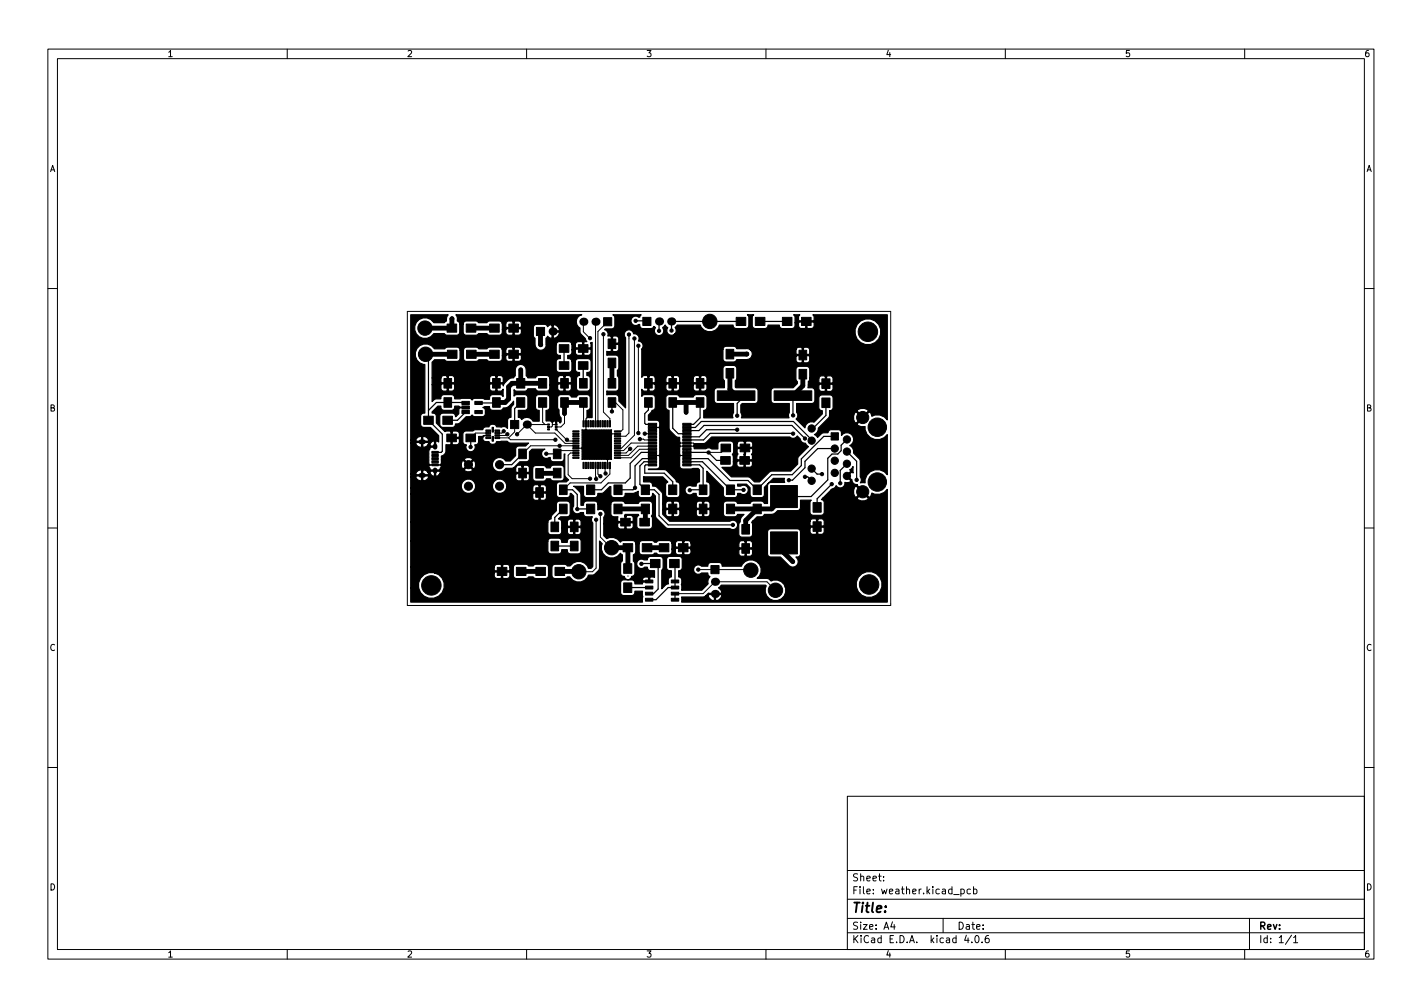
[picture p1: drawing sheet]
<svg xmlns="http://www.w3.org/2000/svg" width="297mm" height="210mm" viewBox="0 0 297 210" stroke-linecap="round" stroke-linejoin="round" font-family="sans-serif">
<defs><g id="words">
<text font-size="2.8" x="178" y="190.6">Title:</text>
<g font-size="2.1">
<text x="178" y="184">Sheet:</text>
<text x="178" y="186.7">File: weather.kicad_pcb</text>
<text x="178" y="196.9">KiCad E.D.A. kicad 4.0.6</text>
<text x="178" y="194.1">Size: A4</text>
<text x="200" y="194.1">Date:</text>
<text x="263" y="194.1">Rev:</text>
<text x="263" y="196.9">Id: 1/1</text>
</g>
<g font-size="1.8">
<text x="35" y="11.9">1</text>
<text x="85" y="11.9">2</text>
<text x="135" y="11.9">3</text>
<text x="185" y="11.9">4</text>
<text x="235" y="11.9">5</text>
<text x="285" y="11.9">6</text>
<text x="10.3" y="35.9">A</text>
<text x="285.3" y="35.9">A</text>
<text x="10.3" y="85.9">B</text>
<text x="285.3" y="85.9">B</text>
<text x="10.3" y="135.9">C</text>
<text x="285.3" y="135.9">C</text>
<text x="10.3" y="185.9">D</text>
<text x="285.3" y="185.9">D</text>
<text x="35" y="199.9">1</text>
<text x="85" y="199.9">2</text>
<text x="135" y="199.9">3</text>
<text x="185" y="199.9">4</text>
<text x="235" y="199.9">5</text>
<text x="285" y="199.9">6</text>
</g>
</g></defs>
<g fill="none" stroke="#000" stroke-width=".21">
<path d="M10 10.2h277v190.1h-277zM12 12.2h273v186.1h-273zM60 10.2v2M110 10.2v2M160 10.2v2M210 10.2v2M260 10.2v2M10 60.2h2M85.1 65h101v61.4h-101zM121.9 67.2v2.1l1.4 1.3M124.4 67.2h.1M124.4 67.2v21.3"/>
<path d="M126 69.8v16.2l1.4 1.4v1.1M126.9 67.2l-2 2v19.3M131.4 69.8v20.6l-.7 .7h-1.7M132.5 70.7v20.2l-2.7 2.7h-.8M133.3 72.2v18.2M140.1 67.1h.1M285 60.2h2M95.8 85.1h1.5M101.2 90.9l-.3 .3M101.3 90.9h.1M101.3 90.9l-.4 .4M102 90.9h-1l-.2 .2"/>
<path d="M102 89.9v.5h-2.7l-1 1M103.9 91.4h2.3M105.2 90l-.4 .4h-.9M106 90.7l-.3 .2h-1.8M106.2 91.4l.4 .4h9.4M107.5 88.6v1.6l-1.3 1.2M108 90.7l2-2.1 1.8 1.8h4.1l2.2 2.2h2.2M110.1 88.6h4.5M113.3 84v4.1l.6 .5M113.3 88.6h.1M115.4 88.1v.9l-.2 .1h-.6M116.2 88.5v.1h-.8"/>
<path d="M116.2 89.6l2.5 2.5h1.6M116.2 88.4v.1M116.9 93.1h.1M117.9 86.4v2l-.7 .7h-1M120.3 93.6h1.3M120.3 94.1h-3.2l-.7 .7M120.3 93.1h-9.5l-1.6 1.7M120.3 94.6h-1.1l-.5 .5v4l.8 .8h3.8M121.9 84v4.5M122.4 92.4h.1M122.7 87.2l-.3 .3v4.9M124.4 97.2l.1 2.8"/>
<path d="M124.9 97.2v1.8l.5 .4M126.4 97.2l.1 1.7M126.9 95.9v1.3M127.4 97.2v1.8l-1.9 1.8h-6.4l-1.4 1.5M127.8 84h.8l1.5 1.6v4.1l-.4 .4h-.7M129 90.6h-1.3M131.6 93.7l-.8 .9h-1.8M133.7 91.7h.7l.2 .2h1.7M134.7 90.5h1.6M136.3 90.5v.1M136.3 93.2h-3.1l-1.9 1.9h-2.3M136.3 92.5h-4.5l-1.5 1.6h-1.3"/>
<path d="M136.3 95.1h1.4M136.3 89.3h1.3M136.3 93.8h-2.7l-1.8 1.8h-2.8M137.7 95.1h.1M142 92.5h2.8l.2 .1M142 93.1v.1M142.1 95.1h1.4M142.1 95.1h-.1M143.5 93.8v.7M145 93l-.2 .2h-2.8M148 94.5h.1M151.6 93.5l-.9 1h-2.7"/>
<path d="M10 110.2h2M124.5 108.5v10.1l-.7 .8h-2.9M125.4 107.3v4.8l2.4 2.3M145.9 118.9h10.8l.1 .2M285 110.2h2M162 123.2l-1.8-1.7h-10.8l-2.5 2.4h-5.9M10 160.2h2M177 166.3h108v32h-108zM285 160.2h2M60 198.3v2M110 198.3v2M160 198.3v2"/>
<path d="M177 194.8h108M177 191.8h108M177 187.8h108M177 181.8h108M184.6 183.8v.1M184.6 183v.1M186.4 192.5l-.3 1h.9M186.8 193v1M197 191.8v3M200.7 185.7l.4-.1 .3 .3-.1 .7h-.6M200.7 185.6v1.5M201.9 195.3l-.4 1h.9"/>
<path d="M202.7 185.7l-.4-.1-.3 .3 .1 .7h.6M203 196.7v.1M203.4 185.7l.4-.1 .3 .3-.2 .7h-.5M203.4 185.1v1.5M203.9 195.4l.1-.1a.8 .8 0 0 1 .5 .8 .8 .8 0 0 1-.5 .7 1 1 0 0 1-.1-1.4zM205.1 196.7v.1M206.5 195.3l-.4 .1a1.01 1.01 0 0 0 0 1.4l.5-.1v-.5l-.2-.3-.5 .1-.1 .2M210 198.3v2M260 198.3v2M261 191.8v6.5M269.8 195.3l-1.3 1.9M270.2 195.8l.4-.5v1.5"/>
<path d="M270.2 196.8h.9"/>
</g>
<g fill="#000" stroke="#000" stroke-width=".21">
<path d="M93.4 67.7h2v1.7h-2zM93.5 73.1h2v1.7h-2zM97.4 67.7h2v1.7h-2zM97.5 73.1h2v1.7h-2zM102.3 73.1h2v1.7h-2zM102.3 67.7h2v1.7h-2zM107.9 79h1.7v2h-1.7zM106.3 73.1h2v1.7h-2zM106.3 67.7h2v1.7h-2zM112.5 79h1.7v2h-1.7zM112.1 68.4h1.7v1.7h-1.7zM116.8 72h2v1.6h-2z"/>
<path d="M116.8 75.5h2v1.6h-2zM120.8 72h2v1.6h-2zM120.8 75.5h2v1.6h-2zM126.1 66.3h1.7v1.7h-1.7zM127 74.8h1.6v2h-1.6zM127 70.8h1.6v2h-1.6zM134.3 66.3h1.7v1.7h-1.7zM151.7 72.9h1.6v2h-1.6zM151.7 76.9h1.6v2h-1.6zM153.8 66.3h2v1.7h-2zM157.8 66.3h2v1.7h-2zM163.4 66.3h2v1.7h-2z"/>
<path d="M166.9 77.1h1.6v2h-1.6zM166.9 73.1h1.6v2h-1.6zM167.4 66.3h2v1.7h-2zM90.2 94.3h1.4v.4h-1.4zM90.2 94.9h1.4v.4h-1.4zM90.2 95.6h1.4v.4h-1.4zM90.2 96.2h1.4v.4h-1.4zM90.2 96.9h1.4v.4h-1.4zM88.5 86.9h2v1.7h-2zM92.7 83h1.6v2h-1.6zM92.7 79h1.6v2h-1.6zM92.5 86.9h2v1.7h-2z"/>
<path d="M93.3 90.6h2v1.6h-2zM96.5 83.8h1.5v.7h-1.5zM96.5 84.8h1.5v.6h-1.5zM96.5 85.7h1.5v.7h-1.5zM99.2 85.7h1.5v.7h-1.5zM99.2 83.8h1.5v.7h-1.5zM97.3 90.6h2v1.6h-2zM101.5 89.8h1v.3h-1zM101.5 90.3h1v.3h-1zM101.5 90.8h1v.3h-1zM101.5 91.3h1v.3h-1zM102.8 89.2h.3v1h-.3z"/>
<path d="M102.8 91.1h.3v1h-.3zM103.4 91.3h1v.3h-1zM103.4 90.8h1v.3h-1zM103.4 90.3h1v.3h-1zM103.4 89.8h1v.3h-1zM102.9 83h1.6v2h-1.6zM102.9 79h1.6v2h-1.6zM107.9 83h1.7v2h-1.7zM106.7 87.8h1.7v1.7h-1.7zM108.4 93.8h1.6v2h-1.6zM108.4 97.8h1.6v2h-1.6zM111.9 97.8h1.6v2h-1.6z"/>
<path d="M112.5 83h1.7v2h-1.7zM114.4 88.5h.4v.3h-.4zM114.4 89h.4v.3h-.4zM114.4 89.5h.4v.3h-.4zM115.6 93.8h1.6v2h-1.6zM115.6 97.8h1.6v2h-1.6zM116 89h.4v.3h-.4zM116 89.5h.4v.3h-.4zM116 88.5h.4v.3h-.4zM117.1 83h1.6v2h-1.6zM117.1 79h1.6v2h-1.6zM119.7 90h1.3v.2h-1.3z"/>
<path d="M119.7 90.5h1.3v.2h-1.3zM119.7 91h1.3v.2h-1.3zM119.7 91.5h1.3v.2h-1.3zM119.7 92h1.3v.2h-1.3zM119.7 92.5h1.3v.2h-1.3zM119.7 93h1.3v.2h-1.3zM119.7 93.5h1.3v.2h-1.3zM119.7 94h1.3v.2h-1.3zM119.7 94.5h1.3v.2h-1.3zM119.7 95h1.3v.2h-1.3zM119.7 95.5h1.3v.2h-1.3zM121.8 96.5h.2v1.3h-.2z"/>
<path d="M121.8 87.8h.2v1.3h-.2zM122.3 96.5h.2v1.3h-.2zM122.3 87.8h.2v1.3h-.2zM121.1 83h1.6v2h-1.6zM121.1 79h1.6v2h-1.6zM122.8 96.5h.2v1.3h-.2zM122.8 87.8h.2v1.3h-.2zM123.3 96.5h.2v1.3h-.2zM123.3 87.8h.2v1.3h-.2zM123.8 96.5h.2v1.3h-.2zM123.8 87.8h.2v1.3h-.2zM124.3 96.5h.2v1.3h-.2z"/>
<path d="M124.3 87.8h.2v1.3h-.2zM124.8 96.5h.2v1.3h-.2zM124.8 87.8h.2v1.3h-.2zM125.3 96.5h.2v1.3h-.2zM125.3 87.8h.2v1.3h-.2zM125.8 96.5h.2v1.3h-.2zM125.8 87.8h.2v1.3h-.2zM126.3 96.5h.2v1.3h-.2zM126.3 87.8h.2v1.3h-.2zM126.8 96.5h.2v1.3h-.2zM126.8 87.8h.2v1.3h-.2zM127.3 96.5h.2v1.3h-.2z"/>
<path d="M127.3 87.8h.2v1.3h-.2zM128.4 95.5h1.3v.2h-1.3zM128.4 95h1.3v.2h-1.3zM128.4 94.5h1.3v.2h-1.3zM128.4 94h1.3v.2h-1.3zM128.4 93.5h1.3v.2h-1.3zM128.4 93h1.3v.2h-1.3zM128.4 92.5h1.3v.2h-1.3zM128.4 92h1.3v.2h-1.3zM128.4 91.5h1.3v.2h-1.3zM128.4 91h1.3v.2h-1.3zM128.4 90.5h1.3v.2h-1.3z"/>
<path d="M128.4 90h1.3v.2h-1.3zM127 83h1.6v2h-1.6zM127 79h1.6v2h-1.6zM135.4 88.4h1.8v.4h-1.8zM135.4 89h1.8v.5h-1.8zM135.4 89.7h1.8v.4h-1.8zM135.4 90.3h1.8v.5h-1.8zM135.4 91h1.8v.4h-1.8zM135.4 91.6h1.8v.5h-1.8zM135.4 92.3h1.8v.4h-1.8zM135.4 92.9h1.8v.5h-1.8zM135.4 93.6h1.8v.4h-1.8z"/>
<path d="M135.4 94.2h1.8v.5h-1.8zM135.4 94.9h1.8v.4h-1.8zM135.4 95.5h1.8v.5h-1.8zM135.4 96.2h1.8v.4h-1.8zM135.4 96.8h1.8v.5h-1.8zM134.6 83h1.6v2h-1.6zM134.6 79h1.6v2h-1.6zM139.7 83h1.6v2h-1.6zM139.7 79h1.6v2h-1.6zM142.6 96.8h1.8v.5h-1.8zM142.6 96.2h1.8v.4h-1.8zM142.6 95.5h1.8v.5h-1.8z"/>
<path d="M142.6 94.9h1.8v.4h-1.8zM142.6 94.2h1.8v.5h-1.8zM142.6 93.6h1.8v.4h-1.8zM142.6 92.9h1.8v.5h-1.8zM142.6 92.3h1.8v.4h-1.8zM142.6 91.6h1.8v.5h-1.8zM142.6 91h1.8v.4h-1.8zM142.6 90.3h1.8v.5h-1.8zM142.6 89.7h1.8v.4h-1.8zM142.6 89h1.8v.5h-1.8zM142.6 88.4h1.8v.4h-1.8zM145.4 83h1.6v2h-1.6z"/>
<path d="M145.4 79h1.6v2h-1.6zM149.8 81.6h7.9v2h-7.9zM150.5 95.3h2v1.6h-2zM150.6 92.7h2v1.6h-2zM154.5 95.3h2v1.6h-2zM154.6 92.7h2v1.6h-2zM161.7 81.6h7.9v2h-7.9zM171.7 83.1h1.7v2h-1.7zM171.7 79.1h1.7v2h-1.7zM173.6 90.4h1.5v1.5h-1.5zM111.9 101.8h1.6v2h-1.6zM115.1 109h1.6v2h-1.6z"/>
<path d="M115.1 113h1.6v2h-1.6zM116.9 101.3h1.6v2h-1.6zM116.9 105.3h1.6v2h-1.6zM119.2 113h1.6v2h-1.6zM119.2 109h1.6v2h-1.6zM122.5 105.3h1.7v2h-1.7zM122.5 101.3h1.7v2h-1.7zM128.2 101.3h1.7v2h-1.7zM128.2 105.3h1.7v2h-1.7zM129.7 108.2h2v1.6h-2zM130.3 117.7h1.7v2h-1.7zM130.2 113.5h2v1.7h-2z"/>
<path d="M134 101.3h1.7v2h-1.7zM134 105.3h1.7v2h-1.7zM133.7 108.2h2v1.6h-2zM135.9 116.8h2v1.7h-2zM134.2 113.5h2v1.7h-2zM139.7 101.3h1.7v2h-1.7zM139.7 105.3h1.7v2h-1.7zM137.7 113.5h2v1.7h-2zM139.9 116.8h2v1.7h-2zM141.7 113.5h2v1.7h-2zM146.1 101.3h1.6v2h-1.6zM146.1 105.3h1.6v2h-1.6z"/>
<path d="M148.5 118.1h1.7v1.7h-1.7zM151.7 101.3h1.7v2h-1.7zM151.7 105.3h1.7v2h-1.7zM155 109.5h1.6v2h-1.6zM155 113.5h1.6v2h-1.6zM157.3 101.3h1.7v2h-1.7zM157.3 105.3h1.7v2h-1.7zM161 111.1h5.6v4.6h-5.6zM161 101.4h5.6v4.6h-5.6zM169.8 104.9h1.7v2h-1.7zM169.8 108.9h1.7v2h-1.7zM103.9 118.5h2v1.7h-2z"/>
<path d="M107.9 118.5h2v1.7h-2zM111.9 118.5h2v1.7h-2zM115.9 118.5h2v1.7h-2zM130.3 121.7h1.7v2h-1.7zM134.8 121.1h1.6v.6h-1.6zM134.8 122.4h1.6v.6h-1.6zM134.8 123.6h1.6v.6h-1.6zM134.8 124.9h1.6v.6h-1.6zM140.2 124.9h1.6v.6h-1.6zM140.2 123.6h1.6v.6h-1.6zM140.2 122.4h1.6v.6h-1.6zM140.2 121.1h1.6v.6h-1.6z"/>
<circle cx="88.8" cy="68.5" r="1.5"/>
<circle cx="88.9" cy="74" r="1.5"/>
<circle cx="94.4" cy="66.5" r=".34"/>
<circle cx="108.8" cy="77.2" r=".34"/>
<circle cx="113" cy="72" r=".34"/>
<circle cx="123.3" cy="70.6" r=".34"/>
<circle cx="126" cy="69.8" r=".34"/>
<circle cx="131.4" cy="69.8" r=".34"/>
<circle cx="132.5" cy="70.7" r=".34"/>
<circle cx="132.8" cy="67" r=".34"/>
<circle cx="133.3" cy="72.2" r=".34"/>
<circle cx="137.7" cy="69.1" r=".34"/>
<circle cx="140.3" cy="69" r=".34"/>
<circle cx="148.3" cy="67.1" r="1.5"/>
<circle cx="156" cy="73.9" r=".34"/>
<circle cx="181.3" cy="69.3" r="2.03"/>
<circle cx="97.9" cy="97" r=".85"/>
<circle cx="98.3" cy="93.3" r=".34"/>
<circle cx="104.4" cy="97" r=".85"/>
<circle cx="105.2" cy="90" r=".34"/>
<circle cx="106" cy="90.7" r=".34"/>
<circle cx="108" cy="90.7" r=".34"/>
<circle cx="114.1" cy="94.7" r=".34"/>
<circle cx="116" cy="91.8" r=".34"/>
<circle cx="116.9" cy="93.1" r=".34"/>
<circle cx="117.9" cy="86.4" r=".34"/>
<circle cx="118.4" cy="91.8" r=".34"/>
<circle cx="123.3" cy="99.9" r=".34"/>
<circle cx="125.4" cy="99.4" r=".34"/>
<circle cx="126.5" cy="98.9" r=".34"/>
<circle cx="127.8" cy="85.9" r=".34"/>
<circle cx="131.6" cy="93.7" r=".34"/>
<circle cx="133.3" cy="90.4" r=".34"/>
<circle cx="133.7" cy="91.7" r=".34"/>
<circle cx="134.7" cy="90.5" r=".34"/>
<circle cx="143.3" cy="86.1" r=".34"/>
<circle cx="148" cy="94.5" r=".34"/>
<circle cx="154" cy="86.8" r=".34"/>
<circle cx="154" cy="89.7" r=".34"/>
<circle cx="165.7" cy="90.5" r=".34"/>
<circle cx="165.7" cy="86.7" r=".34"/>
<circle cx="168.1" cy="99.6" r=".34"/>
<circle cx="168.1" cy="91.6" r=".34"/>
<circle cx="169.5" cy="92" r=".76"/>
<circle cx="169.5" cy="89.5" r=".76"/>
<circle cx="169.5" cy="97.8" r=".76"/>
<circle cx="171.7" cy="99" r=".34"/>
<circle cx="174.4" cy="96.2" r=".76"/>
<circle cx="174.4" cy="93.7" r=".76"/>
<circle cx="174.4" cy="98.7" r=".76"/>
<circle cx="176.9" cy="99.4" r=".76"/>
<circle cx="176.9" cy="91.8" r=".76"/>
<circle cx="176.9" cy="94.3" r=".76"/>
<circle cx="176.9" cy="96.8" r=".76"/>
<circle cx="180.2" cy="87.2" r="1.27"/>
<circle cx="183.3" cy="89.2" r="1.92"/>
<circle cx="97.9" cy="101.5" r=".85"/>
<circle cx="104.4" cy="101.5" r=".85"/>
<circle cx="120.6" cy="106.3" r=".34"/>
<circle cx="120.9" cy="119.4" r="1.5"/>
<circle cx="124.5" cy="100" r=".34"/>
<circle cx="124.5" cy="108.5" r=".34"/>
<circle cx="125.4" cy="107.3" r=".34"/>
<circle cx="127.8" cy="114.4" r="1.5"/>
<circle cx="132.7" cy="101.8" r=".34"/>
<circle cx="134" cy="117.7" r=".34"/>
<circle cx="144.1" cy="102.4" r=".34"/>
<circle cx="145.9" cy="118.9" r=".34"/>
<circle cx="153.1" cy="109.6" r=".34"/>
<circle cx="155.3" cy="102.3" r=".34"/>
<circle cx="156.8" cy="119.1" r="1.5"/>
<circle cx="164.8" cy="100.3" r=".34"/>
<circle cx="165.6" cy="117.3" r=".34"/>
<circle cx="169.5" cy="100.4" r=".76"/>
<circle cx="173.7" cy="101.1" r=".34"/>
<circle cx="175.5" cy="100.9" r=".34"/>
<circle cx="178.9" cy="100.2" r=".34"/>
<circle cx="180.2" cy="102.7" r="1.27"/>
<circle cx="183.3" cy="100.6" r="1.92"/>
<circle cx="90.1" cy="122.2" r="2.03"/>
<circle cx="162" cy="123.2" r="1.5"/>
<circle cx="181.5" cy="122" r="2.03"/>
</g>
<path d="M90.9 93.1v.3M90.9 98.1v.3" fill="none" stroke="#000" stroke-width=".95"/>
<g fill="none" stroke="#000" stroke-width="1">
<path d="M88.9 74h5.6M94.4 66.5v2h-5.6M98.4 68.5h4.9M98.5 74h4.8M108.8 77.2v2.8M112.9 69.2l.1 2.8M127.8 75.8v4.2M152.5 77.9v3.4l1.3 1.3M156 73.9h-3.5M167.7 78.1v2.4l-2.1 2.1M87.9 92.3h.6M87.9 99.3h.6"/>
<path d="M113.3 80h-6.3l-.8 .8v2.5l-.7 .7h-1.8M116.4 98.8h-3.7M121.9 84h-4v2.4M140.5 84h5.7M143.3 84v2.1M154 82.5h2.7M108.9 119.3h4M116.9 119.3l4 .1M127.8 114.4h3.4l-.1 4.3M129.1 106.3h5.7v2.6l-.1 .1M135.2 114.4h3.5M158.2 106.3l-2.4 2.4v1.8"/>
<path d="M163.8 113.4v2l1.8 1.9M163.8 103.7l-2.6 2.6h-8.6"/>
</g>
<g fill="#000">
<circle cx="115.4" cy="69.2" r=".85"/>
<circle cx="121.9" cy="67.2" r=".85"/>
<circle cx="124.4" cy="67.2" r=".85"/>
<circle cx="137.7" cy="67.1" r=".85"/>
<circle cx="140.2" cy="67.1" r=".85"/>
<circle cx="110" cy="88.6" r=".85"/>
<circle cx="149.4" cy="121.5" r=".85"/>
<circle cx="149.4" cy="124" r=".85"/>
</g>
<g fill="none" stroke="#000" stroke-width=".25">
<path d="M88.9 74l.6 .6v13.2M117.8 72.8v3.5M121.8 76.3l.1 3.7M132.8 67h2.2l.1 .1M137.7 67.1v2M154.8 67.1h-14.6l.1 1.9M158.8 67.1h5.6M89.1 87.3l3.3 3.3v3.6l-.2 .3h-1.3M92.2 97l-2.8 .1M93.5 84l.6 .6M97.3 84.1l-6.1-.1-1.7 1.7M97.3 86l-1.8 1.8h-2"/>
<path d="M98.3 91.4v1.9M100 84.1h3.6M103.7 84l-.6 .6M108.8 84l-1.3 1.3v3.3M109.2 94.8l-2.3 2.2h-2.5M114.1 94.7l2.3 .1M127.8 84v1.9M135.4 84v1.6l-.7 .8v2l.2 .2h1.4M136.3 89.3h1.4M136.3 97.1h-1.4l-.2 .2v1.5h4l1.8 1.8v1.7M136.3 94.5h-2.4l-2.3 2.3v3l-1 1h-3.5l-1.5 1.5h-2.2M136.3 95.8h-2.1l-1.5 1.5v4.5l-.5 .5h-3.1"/>
<path d="M136.3 96.4h-1.8l-.8 .9v3.8l1.1 1.2h1.9l1 .9v4.5l1.9 1.9h13.5M140.5 84v5.4l1.2 1.2h1.8M143.5 89.3h1.7l1.3-1.3h19.2l3.8 3.8v.2M143.5 94.5h4.5l1.7 1.6h1.8M143.5 97.1h2.6l.8 .7v4.5l-2.8 .1M143.5 96.4h3.2l5.9 5.9M143.5 89.9h2.5l1.1-1.1h18.3l2.7 2.8M146.2 84v3.2l-1.3 1.4h-1.4M151.6 93.5l-.3 .3M154 89.7h-6.4l-1.5 1.5h-2.6M155.7 82.5l-1.7 1.7v2.6M165.6 82.6l.1 4.1"/>
<path d="M165.7 90.5h-17.4l-1.3 1.4h-3.5M167.5 82.5l.1 .1M168.1 99.6h.6l.8 .8M169.5 97.8l1.2 1.2h1M172.5 84.1v2.6l-2.7 2.8h-.3M174.4 91.1h-2.3l-4.7 4.7v1.4l-1.9 1.9h-4.3l-3 3.2-2-2h-3.7l-4.6-4.5h-4.4M174.4 93.7h-3.6l-2.7 2.6v1.4l-2.6 2.6h-.7M176.9 91.8l-1.2 1.2v1.1l-.7 .7h-1.2l-.9 .9v4.5l-3.5 3.5h-5.6M176.9 96.8l-1.4 1.4v2.7M176.9 94.3l2 2v3.9M182.3 89.6h1.3M115.9 114h4.1"/>
<path d="M117.7 102.3h1.9l1 .9v3.1h2.8M117.7 106.3l-1.8 1.7v2M131.2 114.4h.1M131.2 114.4h-.1M134 117.7h2.9l.6 .6v4.7l-1 .9h-.9M140.8 117.8l.1-.1 .2 .2M141 117.8v4.9h-1.4l-2.6 2.5h-1.4M152.6 102.3h2.7M152.6 102.2v.1M173.7 101.1l-3 3v1.8M131.2 120.3h.1M135.6 122.7h-4.5"/>
<path d="M141 123.9v1.3M149.5 124.6h.1"/>
</g>
<path d="M85.8 65.7h7.8a1.39 1.39 0 0 0-.3 1.3l-.5 .4h-2.2a2.17 2.17 0 0 0-3.2-.5 2.17 2.17 0 0 0 0 3.3 2.17 2.17 0 0 0 3.2-.5h2.2l.6 .3h2.2l.4-.6v-1.7h.7v1.7a.65 .65 0 0 0 .7 .6h2l.6-.3h1.7l.6 .3h2l.6-.4v-.8h.7v.7l.3 .4 1.1 .1 .2-.2v-1.2h.2v1.2l.2 .2h.8l.5-.5v-.7l-.1-.2h-3l-.2 .2h-.7v-1.3h.7v.7l.2 .2h1.4v-1.2h.2v1.2h4v1.7l.4 .5v1.8a1.16 1.16 0 0 0 1.3 .7 1.16 1.16 0 0 0 1-1.1h2.1v1.6a.69 .69 0 0 0 .9 .6v.7h-.3a.65 .65 0 0 0-.6 .6v1.6l.2 .5 .4 .2h2a.65 .65 0 0 0 .7-.7v-1.6h.7v1.9a.73 .73 0 0 0 .9 .4v.6a.65 .65 0 0 0-.7 .6v2l.2 .5 .5 .2h1.6a.65 .65 0 0 0 .6-.7v-2.2l-.4-.4h-.3v-.6h.2a.65 .65 0 0 0 .7-.7v-1.6l-.2-.4-.5-.2h-2a.65 .65 0 0 0-.6 .6h-.7l-.1-.2a.73 .73 0 0 0-.8-.4v-.7h.2a.65 .65 0 0 0 .7-.6v-.5h.7v.6l.3 .4 1 .1 .2-.2v-1.1h.3v1.1l.1 .2h.9l.4-.3 .1-.8-.2-.2h-3l-.1 .2h-.7l-.1-1.3h.8v.7l.1 .1h1.4v-1.1l-.2-.2h-.8l-.5 .5h-.8l-.1-.3-.5-.2h-2l-.4 .2-.2 .5h-2.1l-.1-1.4 .4-.4 .7 .5 .2-.2v-1.2h.3v1.2l.2 .2a1.12 1.12 0 0 0 1-1.4h-1.5v-1.4h.3v1.2h1.2l.1-.2a1.19 1.19 0 0 0-1.6-1l-.2-.1-.7 .4-.4-.4-1.9-.1a.65 .65 0 0 0-.7 .7h-2.6l.1-.2v-.7l-.5-.5h-.8l-.2 .2-.4-.2h-.8l-.6 .5h-.7l-.2-.3-.4-.2h-2l-.6 .4h-1.7l-.6-.4h-2a.65 .65 0 0 0-.7 .7h-.7l-.1-.5-.4-.2v-.9l-.3-.4h26.3l-.2 .1a1.51 1.51 0 0 0-.9 1.3 1.51 1.51 0 0 0 .7 1.4l.1 1 1.1 1.2 .3 .6h-.5l-.1 .2v1.1h1.3l.2-.1-.2-.9 .4-.1v15.7h-1.1l.1-1.5a.65 .65 0 0 0 .6-.7v-2l-.4-.6h-1.8l-.5 .2-.2 .3h-1.1l-.3-.5h-1.9a.65 .65 0 0 0-.6 .6v2l.3 .6a1.52 1.52 0 0 0 .4 1.6v.9l-.2 .2-.5-.4-.2 .1v.4h-.2l-.2-.5-.5 .4a1.34 1.34 0 0 0-1.3-.5v-2.1h.1a.65 .65 0 0 0 .6-.7v-2l-.1-.4-.5-.2h-1.7a.65 .65 0 0 0-.6 .6v2.3l.3 .3 .4 .1v2.2h-1.3a1.45 1.45 0 0 0-2.3-.3l-.4-.4-.3-.1v-1.4h1.3l.5-.2 .2-.5v-2a.65 .65 0 0 0-.7-.6h-1.7l-.5 .3v-1.3l.5 .3h1.7l.5-.2 .1-.3h1.7l.3 .4 2 .1 .6-.4v-1h1.7l.1 1.1 .4 .3h.6l.2-.2v-1.3h.2v1.3l.2 .2 .9-.1 .3-.4v-.9l-.2-.1-4.4 .1v-1.4h1.7v.9l.1 .1h1.2v-1.3h.2v1.3h1.2l.2-.1v-.9l-.3-.4-.9-.1-.4 .2-.2-.2h-.6l-.5 .5h-1.7l-.4-.5h-1.9l-.5 .2-.1 .3h-1.7l-.3-.4v-1.3a1.14 1.14 0 0 0-1.1-1.1 1.14 1.14 0 0 0-1.2 1.1v1.3l-.3 .4a2.31 2.31 0 0 0-2.2 1.7l-.1-.4h-1.2v1.3l.2 .2h.6l.5-.4v1.5l-.6-.4h-1.6a.73 .73 0 0 0-.7 1h-1l-.5-.2h-1.5l-.6 .3-.6-.3-3 .1v-.3a.65 .65 0 0 0-.7-.6h-1.8a.73 .73 0 0 0-.4 .9h-1.2l-.6 .5v-3.5h1.8v.9l.5 .5h.6l.2-.2v-1.3h.3v1.3l.1 .2h.7l.4-.3 .1-1.1h7.3l.1 1.1 .4 .3h.6l.2-.2v-1.3h-1.2l-.1 .1h-7.3l-.2-.1-4.5 .1v-1.4h1.8v.9l.2 .1h1.1v-1.3h.3v1.3h1.1l.2-.1v-.9h7.3v.9l.1 .1h1.2v-1.3h.2v1.3h1.2l.1-.1v-.9l-.5-.5h-.6l-.2 .2-1-.2-.5 .5h-7.3l-.5-.5h-.7l-.1 .2-1.1-.2-.5 .5h-1.8v-3.3l.4-.5h2.2l.6 .4 2.2-.1 .4-.6v-1.7h.7v1.7a.65 .65 0 0 0 .7 .7h2l.5-.4h1.7l.6 .4h2l.6-.4v-.8h.7v.6l.3 .5 1.1 .1 .2-.2v-1.2h.2v1.2l.2 .2h.8l.5-.6v-.6l-.1-.2h-3l-.2 .2h-.7v-1.3h.7v.7l.2 .1h1.4v-1.2h.2v1.2h1.4l.1-.1v-.7l-.5-.5h-.8l-.2 .1-.4-.1h-.8l-.6 .5h-.7l-.2-.3-.4-.2h-2l-.6 .3h-1.7l-.5-.3h-2l-.5 .2-.2 .4h-.7a.65 .65 0 0 0-.6-.6h-2l-.6 .3h-2.2a2.16 2.16 0 0 0-3.7 0 2.16 2.16 0 0 0 1.7 3.3v10.2h-.2a.65 .65 0 0 0-.6 .6v1.7l.1 .5 .5 .1h1.4l1.7 1.8v1.3l-.4-.3-.2 .2v1.2h-1.1l-.3 .6v2.8l.3 .4-.3 .2 .2 .4v.2l.1 .1h7.1l.1 .2a1.1 1.1 0 0 0 1.6-.2l-.8-.9-.9 .9h-5.1l.3-.8-.3-.1 .3-.4h4.2l.2 1 .2 .1 .9-.9h.3l.9 .9 .2-.1a1.1 1.1 0 0 0-.2-1.6l-.9 .8h-.3l-.9-.8h-.2l-.2 .6h-4.2v-.8h4.8l.9 .8 .8-.8a1.02 1.02 0 0 0-1.7 0h-4.8v-.8l.5-.2 .4-.5 .1-1.7 .8 .1 .2-.2v-1.1h.3v1.1l.1 .2h.9l.5-.5v-.7l-.2-.1h-1.6v-1.4h.3v1.1h1.3l.2-.2v-.6l-.5-.5h-.9l-.1 .2-.5-.2-1.1 .1-1.7-1.8v-1.4a.69 .69 0 0 0-.9-.6v-.3l1.2-1.2h.6v.2a.65 .65 0 0 0 .6 .7l1.9-.1a.73 .73 0 0 0 .4-.8h.9l.5 .3-.5 .3-.1 1-.6 .6v-.1a.65 .65 0 0 0-.7-.6h-2l-.4 .1-.2 .5v1.7a.65 .65 0 0 0 .6 .6h2.2l.4-.3 .1-.4 .9-.2 1.3-1.3h.9l.3-.4 .6 .4h1.5a.65 .65 0 0 0 .7-.6l-.1-.9-.4-.4 .3-.2h1v.1a.65 .65 0 0 0 .7 .7l1.8-.1 .4-.4h.4a2.61 2.61 0 0 0 1.8-1.4v.7l-.5 .5-.1 .3v1.8a.65 .65 0 0 0-.7 .7v1.6l-.6-.3-.7 .1-1-.1a.82 .82 0 0 0-.8-.5 .82 .82 0 0 0-.7 .5l-1 .1-.4 .5h-1.5l-.5 .3h-1.7l-.4 .6v1.6a.66 .66 0 0 0 .7 .7 .99 .99 0 0 0 .9 1.4 .99 .99 0 0 0 .9-1.4l.4-.1 .3-.3 .1-1.4h.9a.87 .87 0 0 0 .6 1.1h.7v.2a.84 .84 0 0 0 .8 .4 .84 .84 0 0 0 .7-.6l2.3-.1 .6 .4h3.8l-.6 .6h-1.4l-.5 .2-.2 .5v1.3l-1.1 1.2h-1a1.51 1.51 0 0 0-2.2-.4 1.51 1.51 0 0 0 0 2.3 1.51 1.51 0 0 0 2.2-.4l2.1-.2v.9l.2 .1h1.1v-1.3h.3v1.3h1.1l.2-.1v-.7h.7v2l.4 .6 1.8 .1 .5-.2 .1-.3h.9l.1 .2 .5 .2h1.6a.65 .65 0 0 0 .6-.6v-2l-.1-.5-.5-.2h-1.6a.62 .62 0 0 0-.6 .6h-.9l-.1-.3-.5-.2h-1.6a.65 .65 0 0 0-.6 .6h-.7l-.1-.4-.4-.3h-.7l-.1 .2-1.1-.2-.5 .5h-.4l1.3-1.2h1.4l.4-.2 .2-.4v-1.5l.5-.5h2.7a.99 .99 0 0 0-.6 1.4 .99 .99 0 0 0 1.5 .3h.2v.3a.65 .65 0 0 0 .7 .6h1.6l.4-.2 .2-.4v-1h.2v4.3l.2 .5 .6 .6-.5 .4h-1.4a.65 .65 0 0 0-.7 .7v2l.2 .4 .5 .2h1.6a.69 .69 0 0 0 .6-.9h.2l.5 .6v2.1a.99 .99 0 0 0 .1 1.3 .99 .99 0 0 0 1.3 0h.7v.3a.65 .65 0 0 0 .6 .6l1.2 .1a.95 .95 0 0 0 .1 1.2v9.1l-.3 .4h-.6l-.2-.5a2.18 2.18 0 0 0-3.6 0h-.6l-.6-.4-2.2 .1-.4 .6v1.7a.65 .65 0 0 0 .6 .6h2l.6-.3h.5l.1 .1a2.14 2.14 0 0 0 2.1 .9 2.14 2.14 0 0 0 1.7-1.4l1.1-.1a2.22 2.22 0 0 0 1.2-1.4v-5.6l.6 .5a2.15 2.15 0 0 0 1 2.8 2.15 2.15 0 0 0 2.8-.8l.4 .3v1.3l-.4 .6v2a.67 .67 0 0 0 .8 .7l.3 .4 .5 .3 3-.1 .2 .3h1.1v-.7l-.2-.1-.8 .1-.3 .4h-2.7l.5-.6a.65 .65 0 0 0 .6-.7v-2l-.3-.5v-1.4l.5-.3v-2h.7v1.7a.65 .65 0 0 0 .7 .7h2l.5-.4h.4l.6 .4 2.3-.1 .3-.3 .1-.9h.7v.7l.3 .4 1 .1 .2-.1v-1.2h.2v1.2l.2 .1 1.1-.1 .3-.4v-.5h9.9l.1 1.1 .4 .3h.7l.1-.2v-1.4h.3v1.4l.2 .2h.6l.5-.6v-.8l-.2-.2h-2.5l-.2 .2h-9.9l-.2-.3h-3l-.1 .1h-.7l-.1-1.2h.8v.7l.1 .1h1.4v-1.2h.2v1.2h1.4l.2-.1v-.7h9.9v.8l.2 .2h1.1v-1.4h.3v1.4h1.1l.2-.2v-.8l-.5-.5h-.6l-.2 .1-1.1-.1-.5 .5h-9.9l-.6-.5h-.8l-.2 .1-.4-.1h-.8l-.5 .5h-.8l-.1-.3-.5-.2h-2l-.6 .3h-.4l-.5-.3h-2l-.5 .1-.2 .5h-.7a.65 .65 0 0 0-.6-.6h-2l-.6 .3a2.1 2.1 0 0 0-2.9-.7l-.6-.7v-2.5h2.9l.1 .9 .4 .3h.9l.1-.2v-1.1h.3v1.1l.1 .2 1.1-.1 .3-.4v-.7l-.2-.1-6 .1v-1.3l.1-.1a.99 .99 0 0 0-.1-1.3 .99 .99 0 0 0-1.2-.1v-1.2h2.7v2.2l.4 .4h1.1l-.1 .8 .2 .2h1.3v-1.2h.3v1.2h1.3l.2-.2v-.6l-.3-.4-1.1-.1-.4 .1 .1-.3h2.7l.1 .2-.2 .2-.2 .4v1.6l.2 .5 .5 .2h2a.65 .65 0 0 0 .6-.7v-1.6l-.2-.5 .2-.4v-2a.65 .65 0 0 0-.6-.7l-2 .1-.4 .4h-2.7l-.4-.4-2-.1-.4 .2-.2 .5h-2.7a.65 .65 0 0 0-.7-.7l-1.9 .1a.73 .73 0 0 0-.4 .8h-.6v-2.5l-1.5-1.5h2.1v1.8a.65 .65 0 0 0 .6 .6h2a.73 .73 0 0 0 .4-.9h1l1.5-1.4h.2v1.7a.65 .65 0 0 0 .6 .6h2a.73 .73 0 0 0 .4-.9h1.6l1.1-.4 .1 .9 .3 .4h2a.69 .69 0 0 0 .6-.9l.6 .6 .1 4.4 2.3 2.3 13.2 .1a.99 .99 0 0 0 1.3-.1 .99 .99 0 0 0 0-1.4 .99 .99 0 0 0-1.3-.1h-12.6l-1.5-1.4v-.9h.6v.9l.5 .5h.7l.2-.2v-1.3h.3v1.3l.1 .2h.7l.4-.3 .1-1.1h3.4l.1 1.1 .4 .3h.7l.1-.2v-1.3h.3v1.3l.2 .2h.6l.5-.5v-.9l-.1-.1h-2.6l-.2 .1-6.2-.1-.2 .1h-.6v-1.4h.6v.9l.2 .1h1.2v-1.3h.3v1.3h1.2l.1-.1v-.9h3.4v.9l.2 .1h1.1v-1.3h.3v1.3h1.2l.1-.1-.1-1.1-.4-.3h-.6l-.2 .2-1.1-.2-.5 .5h-3.4l-.5-.5h-.7l-.1 .2-1.2-.2-.5 .5h-.6v-2.1l-1.2-1.3-.9-.2a.71 .71 0 0 0-.6-.9h-1.3v-1.1l4 .1 1.1 1-.3 .2-.2 .5v2a.65 .65 0 0 0 .7 .6h1.7l.4-.2 .2-.4v-2a.75 .75 0 0 0-.7-.7l-.2-.6-2.1-1.9-3.6-.1v-.1h1.8a.91 .91 0 0 0 .6-1.3v-1.2l-.2-.3 .2-.4v-5l-.2-.4 .2-.5a.81 .81 0 0 0-.6-1.1h-1.8v-1l.6-.6 .2-.4 .3-.1 .3-.3 .1-2.3a.65 .65 0 0 0-.7-.6h-1.6l-.5 .4v-1.5l.4 .4h.7l.1-.2v-1.3h.3v1.3l.1 .2h.7l.4-.3 .1-1.1h2.2l.1 1.1 .4 .3h.6l.2-.2v-1.3h.3v1.3l.1 .2h.7l.4-.3 .1-1.1h2.8l.1 1.1 .4 .3h.7l.1-.2v-1.3h.3v1.3l.1 .2h.7l.5-.5v-.9l-.2-.1h-2.5l-.2 .1h-2.8l-.2-.1-4.9 .1-.2-.1h-1.4v-1.6h.3v1.3h1.1l.2-.1v-.9h2.2v.9l.1 .1h1.2v-1.3h.3v1.3h1.1l.2-.1v-.9h2.8v.9l.2 .1h1.1v-1.3h.3v1.3h1.1l.2-.1v-.9l-.5-.5h-.7l-.1 .2-1.1-.2-.5 .5h-2.8l-.5-.5h-.7l-.1 .2-1.1-.2-.5 .5h-2.2l-.5-.5h-.7l-.1 .2-1.1-.2-.4 .4v-5.9h16.9l.1 2.3 .6 .4 1.8-.1 .4-.4 2.5-.1 .6-.6h9.3l.1 1.1 .4 .3h.6l.2-.2v-1.3h.2v1.3l.2 .2 .9-.1 .2-.4v-.9l-.1-.1h-2.6l-.1 .1-9.2-.1a1.09 1.09 0 0 0-.4-1.3h9.6v.8l.1 .2h1.2v-1.3h.2v1.3h1.2l.1-.2v-.8l-.5-.5h-.6l-.2 .2-1-.2-.5 .5h-9.6l-.7-.2h-2.1l-.2-.3-.4-.2h-1.9l-.4 .6h-16.9a1.01 1.01 0 0 0 .2-1.1 1.01 1.01 0 0 0-.9-.6 .99 .99 0 0 0 0-1.1 .99 .99 0 0 0-1-.4 .99 .99 0 0 0-1.4-.8 .99 .99 0 0 0-.3 1.6v14.7l-1.4-1.5v-.7a.65 .65 0 0 0-.7-.6l-1.8 .1v-.9l1.8 .1 .6-.4 .1-2.3-.3-.5v-1.2l.3-.5v-2a.65 .65 0 0 0-.7-.7l-1.8 .1v-.8h.7l.2-.1v-1.4h.3v1.4l.1 .1h.7l.4-.3 .1-1-.2-.2h-1.4v-1.6h.3v1.4h1.1l.2-.2-.1-1.1-.4-.3h-.7l-.1 .2-1-.2a.95 .95 0 0 0-.7-1.3l.1-.1h1.4a.65 .65 0 0 0 .6-.7v-1.7l-.4-.6h5.9l-.3 .5h-.2a.99 .99 0 0 0-1.4 .1 .99 .99 0 0 0 0 1.4 .99 .99 0 0 0 1.4 0h.2v.3a.65 .65 0 0 0 .7 .6h1.9l.4-.5 .3 .4a1 1 0 0 0 .1 1.3 1 1 0 0 0 1.4 0 1 1 0 0 0 0-1.4l.5-.5 .6 .5a.98 .98 0 0 0 .1 1.3 .98 .98 0 0 0 1.3 .1h37.7l.4 1a2.72 2.72 0 0 0 4.6 0 2.72 2.72 0 0 0-1.8-4.2 2.72 2.72 0 0 0-3.2 3.2h-37.7l.2-.2a1.06 1.06 0 0 0-.1-1.3l.5-.4h4.8l.2 .4a2.14 2.14 0 0 0 2 1 2.14 2.14 0 0 0 1.8-1.4l2.8 .1a.65 .65 0 0 0 .7 .6h2l.4-.2 .2-.4v-1.7l-.3-.6h1.3l-.3 .6v1.7a.65 .65 0 0 0 .7 .6h2.2l.4-.4v-.3l2.4 .1a.65 .65 0 0 0 .6 .6h2.3l.3-.4 .1-.8h.7v.7l.3 .4 1 .1 .2-.2v-1.2h.3v1.2l.1 .2h.9l.4-.3 .1-.9-.2-.2h-2.9l-.2 .2h-.7v-1.1l-.3-.6h1.3l-.3 .4v.7l.2 .2h2.9l.2-.2v-.7l-.3-.4h15.5v22a2.48 2.48 0 0 0-3.2-.8l-.2-.8-.3-.1-2.6 2.5a1.44 1.44 0 0 0 1.7 .5 2.56 2.56 0 0 0 1.7 2.7 2.56 2.56 0 0 0 2.9-1v8.4l-.6-.6a2.57 2.57 0 0 0-2.7-.1 2.57 2.57 0 0 0-1.3 2.4h-.9a.95 .95 0 0 0-.1-1.2l-.1-3.6-1.3-1.4a1.36 1.36 0 0 0-.8-1.6 1.41 1.41 0 0 0 .5-2.2 1.41 1.41 0 0 0-2.2 .1l-.1-.8-.3-.3-1.8-.1a.65 .65 0 0 0-.6 .7 1.88 1.88 0 0 0-2.2 .9l-.7-.6 .6-.4 .2-.9 2.2-2.1 .2-.5h5v.8l.3 .6 .3 .1 1.1-1.1-1.1-1.2-.3 .1-.3 .7h-5v-1h5.7l1.2 1.2 1.2-1.2-.2-.3a1.54 1.54 0 0 0-2.2 .3h-5.7l.7-.4v-2.3a.65 .65 0 0 0-.6-.6h-1.7l-.5 .1-.2 .5v2a.66 .66 0 0 0 .8 .6v.7l-1.8 1.8a1.36 1.36 0 0 0-1.9 1.1l-1.8-1.8 .2-.2a.95 .95 0 0 0-.1-1.2v-1.8h3.2a.65 .65 0 0 0 .6-.7v-2.2l-.4-.4h-1v-.6h2.2v.8l.6 .5h.6l.2-.1v-1.4h.3v1.4l.1 .1 .9-.1 .3-.4v-.8l-.1-.2-5.1 .2v-.7l.3-.3 .1-.4h1.8v.8l.2 .2h1.2v-1.4h.3v1.4h1.2l.1-.2v-.8l-.5-.5h-.7l-.1 .1-1.1-.1-.6 .5h-1.8v-1.9a.65 .65 0 0 0-.7-.6h-1.6l-.6 .4v2.2l.3 .6v.4l-.9 .9h-4a.65 .65 0 0 0-.6 .6v2l.1 .5 .5 .2h3.2v1.8l-.2 .4 .1 .7h-9.9a.91 .91 0 0 0-.2-1v-1.7l.3-.2h2.7l.5-.2 .1-.5v-2a.65 .65 0 0 0-.6-.6h-4l-.1-.2v-1.3l.3-.6v-2.2l-.6-.4h-1.6a.65 .65 0 0 0-.7 .6v2l.3 .6v1.5h-1.5a.65 .65 0 0 0-.6 .6v2l.4 .6 3.6 .1v1.9l-.2 .4 .1 .6h-6.1v-1.5l.5-.2 .2-.5v-2a.65 .65 0 0 0-.7-.6h-1.8l-.4 .5h-2.9l-.1-.3-.5-.2h-1.8l-.4 .6v2a.65 .65 0 0 0 .7 .7v4l1.3 1.4 .9 .2v.9l.1 .3-.1 .3a.5 .5 0 0 1 0 .7v1.3l.1 .3-.1 .3v1.4a.81 .81 0 0 0 .6 1.1l3.2-.1 .3 .3v2.5l-.3 .1a.73 .73 0 0 0-.4 .8l-1.1-.1a.99 .99 0 0 0-1.2 1.2 .99 .99 0 0 0 1.7 .4h.6v.3a.65 .65 0 0 0 .7 .6h1.6l.4-.2 .2-.4v-2a.65 .65 0 0 0-.7-.7v-2.2l3.5 3.4v1.5l.2 .4 .4 .2h1.7a.69 .69 0 0 0 .7-.9l.7 .1a.99 .99 0 0 0 1.5-.8 .99 .99 0 0 0-1.6-.8h-.6v-.4h1.8l.8 .7v1.5a.65 .65 0 0 0 .6 .6h1.7l.5-.2 .2-.4v-1.6l1.8-1.8h2.4v.8h-2.9a.65 .65 0 0 0-.7 .7v3.7h-.7l-.1-.3-.5-.2-1.9 .1-.4 .4h-2.6l-.2-.3-.5-.2-1.9 .1-.4 .6v2a.65 .65 0 0 0 .6 .6h1.7l.5-.2 .2-.3h1.3a1.59 1.59 0 0 0-.8 1.6l-.3 .5v2a.65 .65 0 0 0 .7 .7l1.8-.1a.86 .86 0 0 0 .4-1h3.1v4.6a.65 .65 0 0 0 .7 .6h2l1.8 1.8a1.15 1.15 0 0 0 1.7-.1 1.15 1.15 0 0 0-.3-1.7 .75 .75 0 0 0 1-.6v-4.6l-.2-.5-.4-.2h-5.6a.65 .65 0 0 0-.7 .7h-3.1v-.9h12l.1 1.1 .4 .3h.7l.2-.2v-1.3h.2v1.3l.2 .2h.7l.4-.3 .1-1.1-.2-.1h-2.6l-.2 .1h-12v-.7l-.2-.5 .2-.2h12v.9l.2 .1h1.2v-1.3h.2v1.3h1.2l.2-.1v-.9l-.5-.5h-.7l-.2 .2-1.1-.2-.5 .5h-12l.9-.9h1.2l.3-.5 2-.1 .8-.7h4.2a.65 .65 0 0 0 .6-.6v-1.6h2.3l-.3 .5v2l.2 .5 .4 .2h1.7a.65 .65 0 0 0 .7-.7l-.1-2.2-.5-.4 .3-.3h7.1l.2 .3a1.54 1.54 0 0 0 2.2-.3l-1.2-1.1-1.2 1.1h-7.1l1.7-1.7h4.7v.8l.3 .6 .3 .1 1.1-1.1-1.1-1.2-.3 .1-.3 .7h-4.7l.2-.2a.91 .91 0 0 0 .9-.7 .99 .99 0 0 0 1.2 .4 .99 .99 0 0 0 .6-1.1l.8 .1 .3-.2 .1-.2-1-1 1-1-.2-.3 .7-.7v1.4l-.3-.2-.8 .8 .9 .8v.2a.99 .99 0 0 0 1.1 .8l-.1 .1 2.6 2.5 .3-.1 .2-.8 .6 .3h1.1l.9-.4 .6-.6v23.5h-42.9v-1h4.5l.6-.3h.4a1.12 1.12 0 0 0 1.3 .9v-1.2h.3v1.2l.2 .2a1.08 1.08 0 0 0 1-1.4h-2.7l-.1 .3h-.4l.5-.6 2.7 .1 .1-.2-.2-.5-.5-.5 .6-.5h9.2l.2 .1a2.15 2.15 0 0 0 1.8 3.1 2.15 2.15 0 0 0 2.1-2.8h14.9l.4 1a2.72 2.72 0 0 0 4.5 0 2.72 2.72 0 0 0-1.7-4.2 2.72 2.72 0 0 0-3.2 3.2h-14.9l-.2-.6a2.09 2.09 0 0 0-2.7-.7l-.9-.5h-2a2.15 2.15 0 0 0 0-3.5 2.15 2.15 0 0 0-3.3 .9h-4.1v-.1a.65 .65 0 0 0-.6-.7l-1.9 .1-.4 .3v.4h-1.4l-.1-.1a.99 .99 0 0 0-1.3 .2 .99 .99 0 0 0 .1 1.3 .99 .99 0 0 0 1.3 0h1.4v.4l.4 .4a1.39 1.39 0 0 0-.4 1.5l-1.3 1.3h-4.2v-1.1a1.21 1.21 0 0 0-.6-1.6v-1.3l.3-.1 .4-.3v-2a.65 .65 0 0 0-.6-.6h-2l-.5 .1-.2 .5v1.7a.74 .74 0 0 0 1 .7v1.3a.65 .65 0 0 0-.6 .6v.8l-.6 .2-.8 .8v-3.9l.3-.5v-1.9l-.6-.4h-2a.66 .66 0 0 0-.7 .7h-.7a.99 .99 0 0 0-1.3 .2 .99 .99 0 0 0 .1 1.3 .99 .99 0 0 0 1.4 0l.5 .1a.65 .65 0 0 0 .7 .7h.8v1.4l-.8-.1-.2 .1v1l-1.3-.1-.2 .4h-1.6v-.2a.65 .65 0 0 0-.6-.6h-1.7l-.5 .1-.2 .5v2a.65 .65 0 0 0 .7 .7l1.9-.1a.75 .75 0 0 0 .4-.9h1.6v2.3h-48.4v-2.9h1.6a2.71 2.71 0 0 0 4.6 1.4 2.71 2.71 0 0 0-1.3-4.6h12.5v.7l.3 .4 1.1 .1 .1-.2v-1.2h.3v1.2l.2 .2h.8l.5-.5v-.7l-.2-.2h-2.9l-.2 .2h-12.5a2.7 2.7 0 0 0-3.3 3.2h-1.6v-4.5h17.4v.7l.2 .2h1.3v-1.2h.3v1.2h1.3l.2-.2v-.5h.7v1.7a.65 .65 0 0 0 .7 .6h2l.5-.3h1l.5 .3h2.3l.4-.6v-1.7a.65 .65 0 0 0-.7-.7h-2l-.5 .4h-1l-.5-.4h-2l-.5 .2-.2 .5h-.7l-.1-.4-.4-.3h-.8l-.2 .2-.4-.2h-.9l-.5 .5h-17.4v-5.3h28.6v2a.65 .65 0 0 0 .7 .7l1.8-.1a.73 .73 0 0 0 .4-.8h1.2v.2a.65 .65 0 0 0 .7 .7h1.6l.4-.2 .2-.5v-2a.65 .65 0 0 0-.6-.6h-1.9a.73 .73 0 0 0-.4 .8h-1.2v-.2a.65 .65 0 0 0-.6-.6h-1.8l-.5 .6h-28.6v-4h28.6v2l.2 .5 .5 .2h1.6a.65 .65 0 0 0 .6-.7v-.7h1.2l.1 1.1 .4 .2h.7l.1-.1v-1.4h.3v1.4l.1 .1 .9-.1 .3-.4v-.8l-.2-.2-3.9 .2v-1.4h1.2v.8l.2 .2h1.1v-1.4h.3v1.4h1.1l.2-.2v-.8l-.5-.5h-.7l-.1 .1-1.1-.1-.5 .5h-1.2l-.1-.3-.6-.2 .5-.5h1.4l.4-.2 .2-.4v-2a.65 .65 0 0 0-.6-.7h-1.6l-.5 .2-.2 .5v1.3l-.9 .9-.2 .9-.5 .1-.2 .5h-28.6v-5.9h25.5l.1 1.1 .4 .3h.6l.2-.2v-1.3h.2v1.3l.2 .2 .9-.1 .2-.4v-.9l-.1-.1h-2.6l-.1 .1h-25.5v-1.3h10.6l.2 .6a1.51 1.51 0 0 0 1.5 .6 1.51 1.51 0 0 0 1.2-1.2h3.6l.2 .6a1.5 1.5 0 0 0 1.6 .6 1.5 1.5 0 0 0 1.1-1.3h5.5v.8l.1 .2h1.2v-1.3h.2v1.3h1.2l.1-.2v-.8l-.5-.5h-.6l-.2 .2-1-.2-.5 .5h-5.5a1.51 1.51 0 0 0-1.5-1.7 1.51 1.51 0 0 0-1.4 1.8h-3.6v-.6a1.51 1.51 0 0 0-1.7-1.2 1.51 1.51 0 0 0-1.2 1.8h-10.6v-2.2h1l.6 .7 .7 .1v-1h.2v1a1.13 1.13 0 0 0 1.3-.8l-.2-.2h-2.5l-.1 .2h-1v-.6l2.3 .1v-1h.2v1h1.1l.2-.1-.2-.4h.4l.1 .4 .7 .5 .2-.2v-.9h.2v.9l.2 .2 .6-.4h15.9v.8l.5 .5h.7l.1-.2v-1.3h.3v1.3l.1 .2 .9-.1 .3-.4v-.8l-.2-.2h-2.5l-.2 .2h-15.9l.2-.5-.2-.2h-1.9l-.1 .2-.4-.1a1.63 1.63 0 0 0-2.6 .5h-1v-6.4h1l.6 .7 .7 .1v-1h.2v1h.3l.8-.4 1.4 .1v-.9a.78 .78 0 0 0-1 .8h-.4l.2-.4-.2-.2h-2.5l-.1 .2h-1v-.6l2.3 .1v-1h.2v1h1.1a.81 .81 0 0 0-.8-1h-.5a1.13 1.13 0 0 0-1.3 .9h-1zM121.6 89.7h6.1v6.2h-6.1zM144.9 92.6h2.4l1.4-1.4h16.3a.96 .96 0 0 0 1.5-.2l.7 .7a.95 .95 0 0 0 1.1 .8l.6 .7-2.1 2.1-.2 .5v1.1l-1.4 1.5h-4.3l-2.2 2.2h-1.1l-.8-.8-.6-.2h-3.4l-2-2h1.7a.65 .65 0 0 0 .7-.7v-.5h.7v.7l.3 .4 1.1 .1 .1-.2v-1.1h.3v1.1l.1 .2h.9l.4-.3 .1-.9-.2-.1h-2.9l-.2 .1h-.7v-1.2h.7v.6l.2 .2h1.3v-1.1h.3v1.1h1.3l.2-.2v-.6l-.2-.3 .2-.4v-.7l-.1-.1h-1.4v1.2h-.3l.1-1.2h-1.4l-.1 .1v.7l.2 .3-.3 .4h-.7l-.2-.3 .3-.6-.1-1.7h.8v.6l.1 .2h1.4v-1.1h.2v1.1h1.4l.1-.2-.1-.8-.4-.3h-.8l-.2 .2-.4-.2h-.8l-.5 .5h-.8l-.1-.3-.5-.2h-2a.65 .65 0 0 0-.6 .6v1h-1.3a.94 .94 0 0 0-1.3 0h-2.4v-.2a.5 .5 0 0 1 0-.7z" fill="#000" stroke="#000" stroke-width=".25"/>
<use href="#words"/>
</svg>
